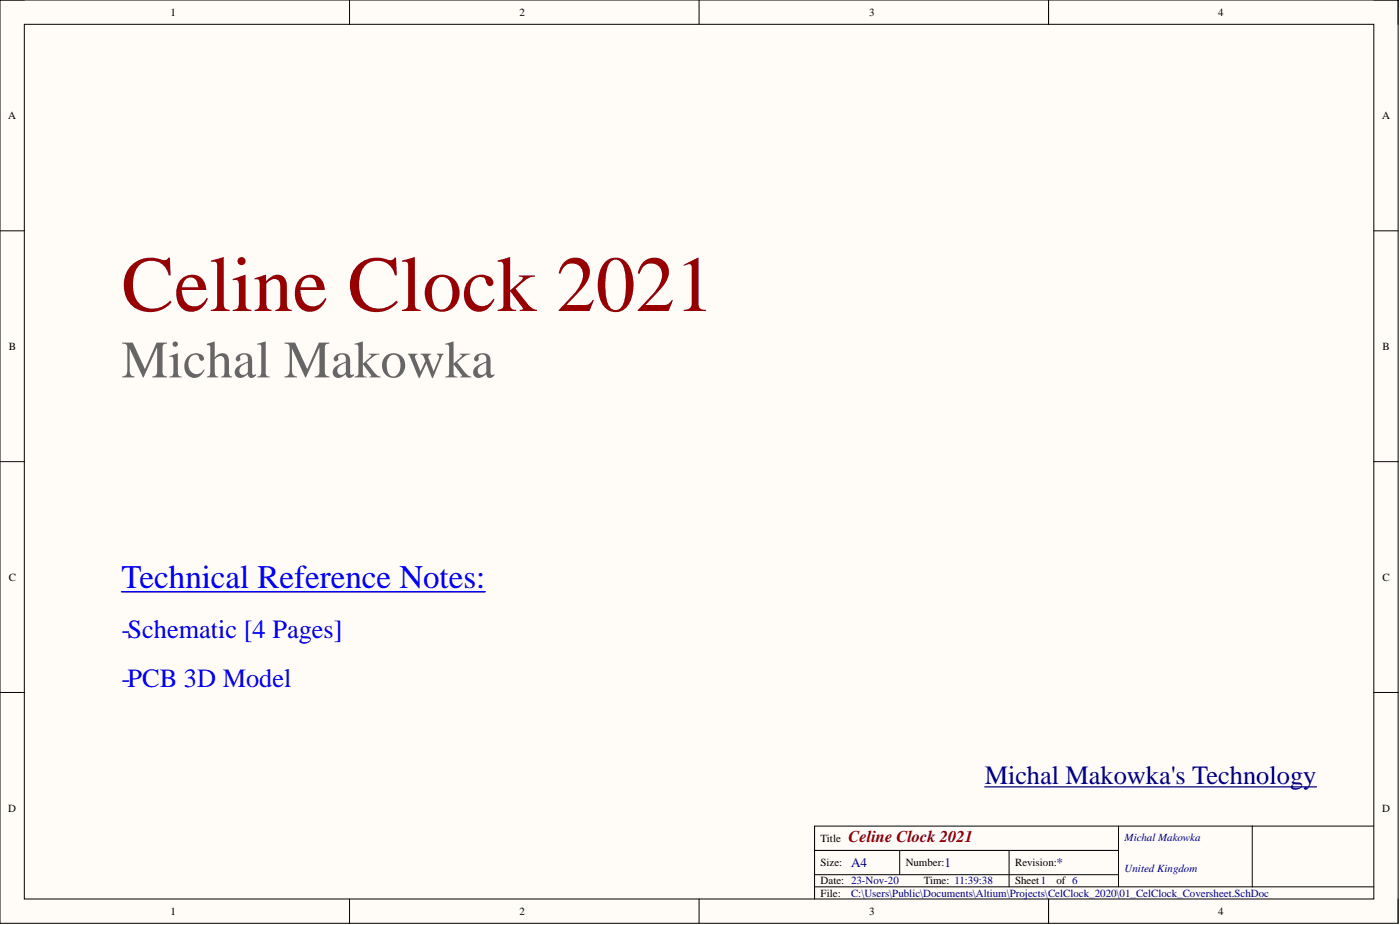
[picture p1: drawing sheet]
<svg xmlns="http://www.w3.org/2000/svg" width="292mm" height="193mm" viewBox="0 0 292 193" stroke-linecap="round" stroke-linejoin="round" font-family="sans-serif">
<defs><g id="words">
<text font-size="16.5" fill="#980000" x="25.4" y="64.9">Celine Clock 2021</text>
<text font-size="11" fill="#666" x="25.4" y="78.7">Michal Makowka</text>
<text font-size="6.9" fill="#00f" x="25.4" y="122.7">Technical Reference Notes:</text>
<g font-size="5.5" fill="#00f">
<text x="25.4" y="133.1">-Schematic [4 Pages]</text>
<text x="25.4" y="143.4">-PCB 3D Model</text>
</g>
<text font-size="5.5" fill="#000080" x="205.5" y="163.6">Michal Makowka's Technology</text>
<text font-size="3.4" fill="#800000" x="177.1" y="175.6">Celine Clock 2021</text>
<g font-size="2.7" fill="#000080">
<text x="177.6" y="180.9">A4</text>
<text x="197.1" y="180.9">1</text>
<text x="220.4" y="180.9">*</text>
</g>
<g font-size="2.3">
<text x="35.6" y="3.3">1</text>
<text x="108.4" y="3.3">2</text>
<text x="181.4" y="3.3">3</text>
<text x="254.2" y="3.3">4</text>
<text x="1.7" y="24.8">A</text>
<text x="288.4" y="24.8">A</text>
<text x="1.8" y="73">B</text>
<text x="288.5" y="73">B</text>
<text x="1.8" y="121.1">C</text>
<text x="288.5" y="121.1">C</text>
<text x="1.7" y="169.3">D</text>
<text x="288.4" y="169.3">D</text>
<text x="171.2" y="175.6">Title</text>
<text x="171.2" y="180.7">Size:</text>
<text x="171.2" y="184.5">Date: 23-Nov-20</text>
<text x="189" y="180.7">Number:</text>
<text x="192.8" y="184.5">Time: 11:39:38</text>
<text x="211.8" y="180.7">Revision:</text>
<text x="211.8" y="184.5">Sheet1</text>
<text x="220.4" y="184.5">of 6</text>
<text x="35.6" y="190.8">1</text>
<text x="108.4" y="190.8">2</text>
<text x="171.2" y="187">File:</text>
<text x="181.4" y="190.8">3</text>
<text x="254.2" y="190.8">4</text>
</g>
<g font-size="2.3" fill="#000080">
<text x="234.6" y="175.5">Michal Makowka</text>
<text x="234.6" y="182">United Kingdom</text>
<text x="177.6" y="187">C:\Users\Public\Documents\Altium\Projects\CelClock_2020\01_CelClock_Coversheet.SchDoc</text>
</g>
</g></defs>
<path d="M0 0h291.7v192.6h-291.7z" fill-rule="evenodd" fill="#fffcf8"/>
<path d="M0 0h291.7v192.6h-291.7z" fill="none" stroke="#000" stroke-width=".21"/>
<path d="M5.1 5.1h281.5v182.4h-281.5z" fill-rule="evenodd" fill="#fffcf8"/>
<g fill="none" stroke="#000" stroke-width=".21">
<path d="M0 0h5.1M5.1 5.1h281.5v182.4h-281.5zM72.9 0v5.1M145.9 0v5.1M218.8 0v5.1M286.6 0h5.1v5.1M0 48.2h5.1M286.6 48.2h5.1M0 96.3h5.1M286.6 96.3h5.1M0 144.5h5.1M286.6 144.5h5.1"/>
<path d="M170 177.4h63.4M187.7 177.4v5.1M210.5 177.4v7.6M233.4 172.3v12.7M261.3 172.3v12.7M286.6 172.3h-116.6v15.2M72.9 187.5v5.1M145.9 187.5v5.1M170 185h116.6M170 182.5h63.4M218.8 187.5v5.1M291.7 187.5v5.1"/>
</g>
<path d="M25.4 123.5h75.8" fill="none" stroke="#00f" stroke-width=".34"/>
<path d="M205.5 164.2h69.2" fill="none" stroke="#000080" stroke-width=".25"/>
<use href="#words"/>
</svg>
